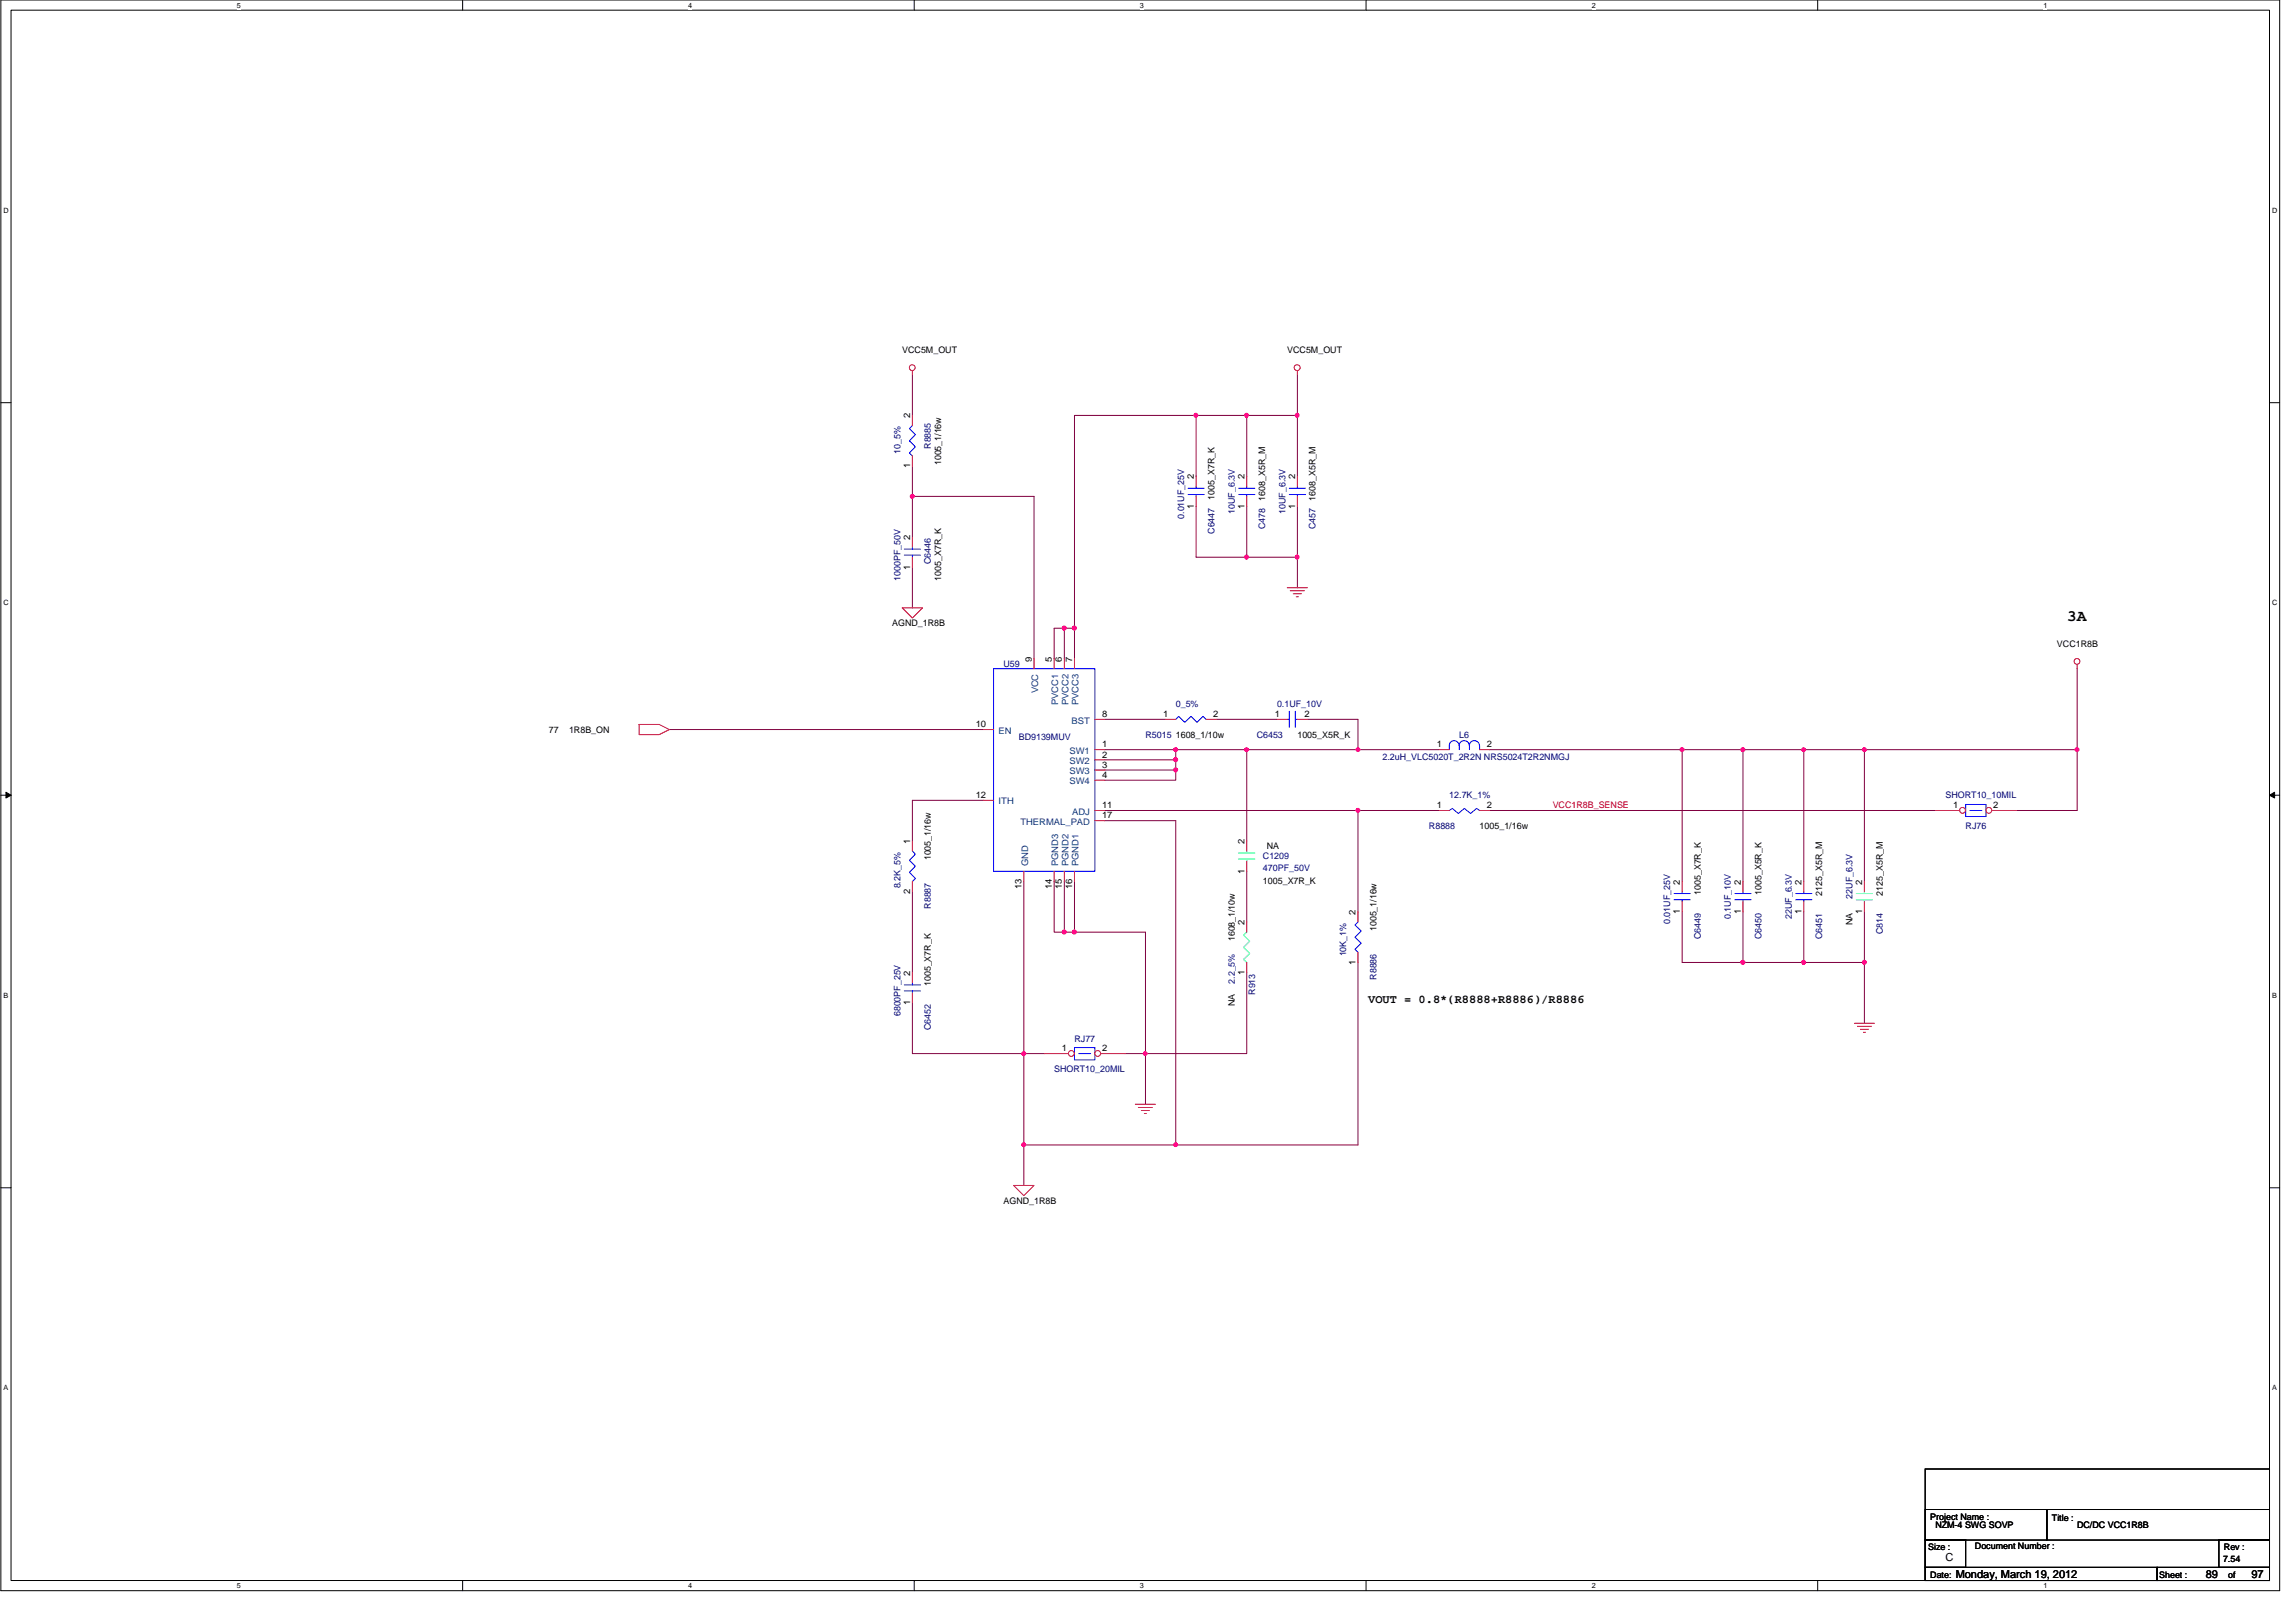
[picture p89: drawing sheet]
<svg xmlns="http://www.w3.org/2000/svg" width="420mm" height="297mm" viewBox="0 0 420 297" stroke-linecap="round" stroke-linejoin="round" font-family="sans-serif">
<defs><g id="words">
<text font-size="3" x="378.4" y="113.7">3A</text>
<text font-size="2.2" x="250.5" y="183.6">VOUT = 0.8*(R8888+R8886)/R8886</text>
<g font-size="2">
<text x="356.2" y="285.6">C</text>
<text x="358" y="288.8">Monday, March 19, 2012</text>
<text x="403.8" y="288.8">89</text>
<text x="412.2" y="288.8">97</text>
</g>
<g font-size="1.7">
<text x="165.2" y="64.5">VCC5M_OUT</text>
<text x="235.7" y="64.5">VCC5M_OUT</text>
<text x="166.6" y="76.6" transform="rotate(-90 166.6 76.6)">2</text>
<text x="166.6" y="85.7" transform="rotate(-90 166.6 85.7)">1</text>
<text x="172.3" y="85.1" transform="rotate(-90 172.3 85.1)">1005_1/16w</text>
<text x="218.6" y="87.7" transform="rotate(-90 218.6 87.7)">2</text>
<text x="227.8" y="87.7" transform="rotate(-90 227.8 87.7)">2</text>
<text x="237.1" y="87.7" transform="rotate(-90 237.1 87.7)">2</text>
<text x="218.6" y="93.1" transform="rotate(-90 218.6 93.1)">1</text>
<text x="222.3" y="91.4" transform="rotate(-90 222.3 91.4)">1005_X7R_K</text>
<text x="227.8" y="93.1" transform="rotate(-90 227.8 93.1)">1</text>
<text x="231.6" y="91.6" transform="rotate(-90 231.6 91.6)">1608_X5R_M</text>
<text x="237.1" y="93.1" transform="rotate(-90 237.1 93.1)">1</text>
<text x="240.9" y="91.6" transform="rotate(-90 240.9 91.6)">1608_X5R_M</text>
<text x="166.6" y="98.8" transform="rotate(-90 166.6 98.8)">2</text>
<text x="166.6" y="104.3" transform="rotate(-90 166.6 104.3)">1</text>
<text x="172.3" y="106.3" transform="rotate(-90 172.3 106.3)">1005_X7R_K</text>
<text x="163.4" y="114.6">AGND_1R8B</text>
<text x="376.6" y="118.3">VCC1R8B</text>
<text x="188.9" y="121.1" transform="rotate(-90 188.9 121.1)">9</text>
<text x="192.6" y="121.1" transform="rotate(-90 192.6 121.1)">5</text>
<text x="194.4" y="121.1" transform="rotate(-90 194.4 121.1)">6</text>
<text x="196.3" y="121.1" transform="rotate(-90 196.3 121.1)">7</text>
<text x="201.7" y="131.2">8</text>
<text x="213" y="131.2">1</text>
<text x="222.1" y="131.2">2</text>
<text x="233.4" y="131.2">1</text>
<text x="238.8" y="131.2">2</text>
<text x="100.5" y="134.1">77</text>
<text x="104.2" y="134.1">1R8B_ON</text>
<text x="178.6" y="133.1">10</text>
<text x="201.7" y="136.8">1</text>
<text x="215.3" y="135">1608_1/10w</text>
<text x="237.5" y="135">1005_X5R_K</text>
<text x="263" y="136.8">1</text>
<text x="272.2" y="136.8">2</text>
<text x="201.7" y="138.6">2</text>
<text x="201.7" y="140.5">3</text>
<text x="201.7" y="142.4">4</text>
<text x="178.6" y="146">12</text>
<text x="201.7" y="147.9">11</text>
<text x="201.7" y="149.8">17</text>
<text x="263" y="147.9">1</text>
<text x="272.2" y="147.9">2</text>
<text x="357.6" y="147.9">1</text>
<text x="364.9" y="147.9">2</text>
<text x="166.6" y="154.4" transform="rotate(-90 166.6 154.4)">1</text>
<text x="227.8" y="154.4" transform="rotate(-90 227.8 154.4)">2</text>
<text x="231.9" y="155.4">NA</text>
<text x="270.9" y="151.7">1005_1/16w</text>
<text x="170.4" y="157.4" transform="rotate(-90 170.4 157.4)">1005_1/16w</text>
<text x="227.8" y="159.9" transform="rotate(-90 227.8 159.9)">1</text>
<text x="231.2" y="161.7">1005_X7R_K</text>
<text x="307.5" y="161.9" transform="rotate(-90 307.5 161.9)">2</text>
<text x="318.7" y="161.9" transform="rotate(-90 318.7 161.9)">2</text>
<text x="329.8" y="161.9" transform="rotate(-90 329.8 161.9)">2</text>
<text x="340.9" y="161.9" transform="rotate(-90 340.9 161.9)">2</text>
<text x="166.6" y="163.6" transform="rotate(-90 166.6 163.6)">2</text>
<text x="187" y="162.7" transform="rotate(-90 187 162.7)">13</text>
<text x="192.6" y="162.7" transform="rotate(-90 192.6 162.7)">14</text>
<text x="194.4" y="162.7" transform="rotate(-90 194.4 162.7)">15</text>
<text x="196.3" y="162.7" transform="rotate(-90 196.3 162.7)">16</text>
<text x="248.2" y="167.4" transform="rotate(-90 248.2 167.4)">2</text>
<text x="307.5" y="167.3" transform="rotate(-90 307.5 167.3)">1</text>
<text x="311.4" y="163.7" transform="rotate(-90 311.4 163.7)">1005_X7R_K</text>
<text x="318.7" y="167.3" transform="rotate(-90 318.7 167.3)">1</text>
<text x="322.5" y="163.7" transform="rotate(-90 322.5 163.7)">1005_X5R_K</text>
<text x="329.8" y="167.3" transform="rotate(-90 329.8 167.3)">1</text>
<text x="333.6" y="163.9" transform="rotate(-90 333.6 163.9)">2125_X5R_M</text>
<text x="340.9" y="167.3" transform="rotate(-90 340.9 167.3)">1</text>
<text x="344.7" y="163.9" transform="rotate(-90 344.7 163.9)">2125_X5R_M</text>
<text x="226" y="172.3" transform="rotate(-90 226 172.3)">1608_1/10w</text>
<text x="227.8" y="169.3" transform="rotate(-90 227.8 169.3)">2</text>
<text x="252" y="170.4" transform="rotate(-90 252 170.4)">1005_1/16w</text>
<text x="339.2" y="169.3" transform="rotate(-90 339.2 169.3)">NA</text>
<text x="166.6" y="178.6" transform="rotate(-90 166.6 178.6)">2</text>
<text x="227.8" y="178.4" transform="rotate(-90 227.8 178.4)">1</text>
<text x="248.2" y="176.6" transform="rotate(-90 248.2 176.6)">1</text>
<text x="166.6" y="184" transform="rotate(-90 166.6 184)">1</text>
<text x="170.4" y="180.4" transform="rotate(-90 170.4 180.4)">1005_X7R_K</text>
<text x="226" y="184.1" transform="rotate(-90 226 184.1)">NA</text>
<text x="194.4" y="192.4">1</text>
<text x="201.7" y="192.4">2</text>
<text x="183.7" y="220.3">AGND_1R8B</text>
<text x="353.4" y="278.1">Project Name :</text>
<text x="354.3" y="279.6">NZM-4 SWG SOVP</text>
<text x="375.7" y="278.3">Title :</text>
<text x="380.3" y="279.6">DC/DC VCC1R8B</text>
<text x="353" y="283.7">Size :</text>
<text x="361.6" y="283.5">Document Number :</text>
<text x="407" y="285.9">7.54</text>
<text x="407.1" y="283.7">Rev :</text>
<text x="353.4" y="288.7">Date:</text>
<text x="395.3" y="288.7">Sheet :</text>
<text x="407.9" y="288.7">of</text>
</g>
<g font-size="1.7" fill="#000080">
<text x="164.9" y="83.1" transform="rotate(-90 164.9 83.1)">10_5%</text>
<text x="170.4" y="82.2" transform="rotate(-90 170.4 82.2)">R8885</text>
<text x="216.8" y="95" transform="rotate(-90 216.8 95)">0.01UF_25V</text>
<text x="226" y="94" transform="rotate(-90 226 94)">10UF_6.3V</text>
<text x="235.3" y="94" transform="rotate(-90 235.3 94)">10UF_6.3V</text>
<text x="222.3" y="97.7" transform="rotate(-90 222.3 97.7)">C6447</text>
<text x="231.6" y="96.8" transform="rotate(-90 231.6 96.8)">C478</text>
<text x="240.9" y="96.8" transform="rotate(-90 240.9 96.8)">C457</text>
<text x="164.9" y="106.3" transform="rotate(-90 164.9 106.3)">1000PF_50V</text>
<text x="170.4" y="103.3" transform="rotate(-90 170.4 103.3)">C6446</text>
<text x="183.7" y="122">U59</text>
<text x="215.3" y="129.4">0_5%</text>
<text x="233.8" y="129.4">0.1UF_10V</text>
<text x="186.5" y="135.4">BD9139MUV</text>
<text x="209.7" y="135">R5015</text>
<text x="230.1" y="135">C6453</text>
<text x="267.2" y="135">L6</text>
<text x="253.1" y="139.1">2.2uH_VLC5020T_2R2N NRS5024T2R2NMGJ</text>
<text x="265.3" y="146.1">12.7K_1%</text>
<text x="356.2" y="146.1">SHORT10_10MIL</text>
<text x="261.6" y="151.7">R8888</text>
<text x="359.9" y="151.7">RJ76</text>
<text x="231.2" y="157.2">C1209</text>
<text x="231.2" y="159.5">470PF_50V</text>
<text x="164.9" y="162.6" transform="rotate(-90 164.9 162.6)">8.2K_5%</text>
<text x="170.4" y="166.3" transform="rotate(-90 170.4 166.3)">R8887</text>
<text x="339.2" y="164.5" transform="rotate(-90 339.2 164.5)">22UF_6.3V</text>
<text x="305.8" y="169.1" transform="rotate(-90 305.8 169.1)">0.01UF_25V</text>
<text x="311.4" y="171.9" transform="rotate(-90 311.4 171.9)">C6449</text>
<text x="316.9" y="168.2" transform="rotate(-90 316.9 168.2)">0.1UF_10V</text>
<text x="322.5" y="171.9" transform="rotate(-90 322.5 171.9)">C6450</text>
<text x="328" y="168.2" transform="rotate(-90 328 168.2)">22UF_6.3V</text>
<text x="333.6" y="171.9" transform="rotate(-90 333.6 171.9)">C6451</text>
<text x="344.7" y="171" transform="rotate(-90 344.7 171)">C814</text>
<text x="246.5" y="175" transform="rotate(-90 246.5 175)">10K_1%</text>
<text x="252" y="179.3" transform="rotate(-90 252 179.3)">R8886</text>
<text x="164.9" y="186" transform="rotate(-90 164.9 186)">6800PF_25V</text>
<text x="226" y="180" transform="rotate(-90 226 180)">2.2_5%</text>
<text x="229.8" y="182.1" transform="rotate(-90 229.8 182.1)">R913</text>
<text x="170.4" y="188.6" transform="rotate(-90 170.4 188.6)">C6452</text>
<text x="196.7" y="190.6">RJ77</text>
<text x="193" y="196.2">SHORT10_20MIL</text>
</g>
<g font-size="1.7" fill="#004080">
<text x="190.1" y="126.9" transform="rotate(-90 190.1 126.9)">VCC</text>
<text x="193.7" y="129" transform="rotate(-90 193.7 129)">PVCC1</text>
<text x="195.6" y="129" transform="rotate(-90 195.6 129)">PVCC2</text>
<text x="197.5" y="129" transform="rotate(-90 197.5 129)">PVCC3</text>
<text x="182.8" y="134.3">EN</text>
<text x="195.8" y="138">SW1</text>
<text x="196.2" y="132.4">BST</text>
<text x="195.8" y="139.8">SW2</text>
<text x="195.8" y="141.7">SW3</text>
<text x="195.8" y="143.6">SW4</text>
<text x="182.8" y="147.2">ITH</text>
<text x="196.3" y="149.1">ADJ</text>
<text x="186.8" y="151">THERMAL_PAD</text>
<text x="188.2" y="158.5" transform="rotate(-90 188.2 158.5)">GND</text>
<text x="193.7" y="158.5" transform="rotate(-90 193.7 158.5)">PGND3</text>
<text x="195.6" y="158.5" transform="rotate(-90 195.6 158.5)">PGND2</text>
<text x="197.5" y="158.5" transform="rotate(-90 197.5 158.5)">PGND1</text>
</g>
<text font-size="1.7" fill="#f00" x="284.3" y="148">VCC1R8B_SENSE</text>
<g font-size="1.3">
<text x="43.3" y="1.4">5</text>
<text x="126" y="1.4">4</text>
<text x="208.7" y="1.4">3</text>
<text x="291.4" y="1.4">2</text>
<text x="374.1" y="1.4">1</text>
<text x=".6" y="38.9">D</text>
<text x="416" y="38.9">D</text>
<text x=".6" y="110.8">C</text>
<text x="416" y="110.8">C</text>
<text x=".6" y="182.6">B</text>
<text x="416" y="182.6">B</text>
<text x=".6" y="254.5">A</text>
<text x="416" y="254.5">A</text>
<text x="43.3" y="290.7">5</text>
<text x="126" y="290.7">4</text>
<text x="208.7" y="290.7">3</text>
<text x="291.4" y="290.7">2</text>
<text x="374.1" y="290.7">1</text>
</g>
</g></defs>
<path d="M.2 0h417.2v291.1h-417.2zM2 1.9h413.5v287.4h-413.5z" fill="none" stroke="#000" stroke-width=".18"/>
<g fill="#fff">
<path d="M43.3 .2h.8v1.5h-.8z"/>
<path d="M43.3 289.5h.8v1.5h-.8z"/>
</g>
<path d="M84.7 0v1.9M84.7 289.3v1.8" fill="none" stroke="#000" stroke-width=".18"/>
<g fill="#fff">
<path d="M126 .2h.7v1.5h-.7z"/>
<path d="M126 289.5h.7v1.5h-.7z"/>
</g>
<path d="M167.4 0v1.9M167.4 289.3v1.8" fill="none" stroke="#000" stroke-width=".18"/>
<g fill="#fff">
<path d="M208.7 .2h.7v1.5h-.7z"/>
<path d="M208.7 289.5h.7v1.5h-.7z"/>
</g>
<path d="M250.1 0v1.9M250.1 289.3v1.8" fill="none" stroke="#000" stroke-width=".18"/>
<g fill="#fff">
<path d="M291.4 .2h.7v1.5h-.7z"/>
<path d="M291.4 289.5h.7v1.5h-.7z"/>
</g>
<path d="M332.8 0v1.9M332.8 289.3v1.8" fill="none" stroke="#000" stroke-width=".18"/>
<g fill="#fff">
<path d="M374.1 .2h.7v1.5h-.7z"/>
<path d="M374.1 289.5h.7v1.5h-.7z"/>
<path d="M.6 37.8h1v1.4h-1z"/>
<path d="M416 37.8h.9v1.4h-.9z"/>
<path d="M.6 109.6h1v1.5h-1z"/>
<path d="M416 109.6h.9v1.5h-.9z"/>
</g>
<path d="M.2 73.7h1.8M415.5 73.7h1.9" fill="none" stroke="#000" stroke-width=".18"/>
<g fill="#fff">
<path d="M.6 181.4h.9v1.5h-.9z"/>
<path d="M416 181.4h.8v1.5h-.8z"/>
</g>
<path d="M.2 145.5h1.8M415.5 145.5h1.9" fill="none" stroke="#000" stroke-width=".18"/>
<path d="M1.1 145l.9 .5-.9 .5zM415.5 145.5l.9-.5v1z" fill="#000" stroke="#000" stroke-width=".18"/>
<g fill="#fff">
<path d="M.6 253.3h.8v1.5h-.8z"/>
<path d="M416 253.3h.8v1.5h-.8z"/>
</g>
<path d="M.2 217.4h1.8M415.5 217.4h1.9M352.5 276.3h22.2v5.6h-22.2zM352.5 268.9h63v20.4h-63zM374.7 276.3h40.8v5.6h-40.8zM352.5 281.9h7.4v5h-7.4zM352.5 286.9h42.4v2.4h-42.4zM394.9 286.9h20.6v2.4h-20.6zM406.2 281.9h9.3v5h-9.3z" fill="none" stroke="#000" stroke-width=".18"/>
<g fill="none" stroke="#800040" stroke-width=".18">
<path d="M167 68.6v7.4M219 76h-22.3v39M219 76v11.2M219 76h9.3M228.3 76v11.2M228.3 76h9.2M237.5 68.6v7.4M237.5 76v11.2M167 90.8h22.3v29.7M167 90.8v7.5M167 85.3v5.5M219 92.7v9.3h9.3"/>
<path d="M228.3 92.7v9.3M237.5 92.7v9.3M167 103.8v7.5M194.8 115h1.9M194.8 115h-1.8v5.5M194.8 115v5.5M196.7 115v5.5M228.3 102h9.2M237.5 102v5.6M122.5 133.5h57.5M202.3 131.7h11.1M202.3 137.2h13"/>
<path d="M202.3 139.1h13M215.3 137.2h13M215.3 139.1v1.8M215.3 137.2v1.9M222.7 131.7h11.1M228.3 137.2v16.7M228.3 137.2h20.3M239.3 131.7h9.3v5.5M248.6 137.2h14.9M272.7 137.2h35.3M308 137.2h11.1M308 137.2v24.1"/>
<path d="M319.1 137.2h11.1M319.1 137.2v24.1M330.2 137.2v24.1M330.2 137.2h11.1M341.3 137.2v24.1M341.3 137.2h39M380.3 137.2v11.1h-11.2M380.3 122.4v14.8M180 146.5h-13v7.4M202.3 150.2h13v59.4h-27.9M202.3 140.9h13M202.3 148.3h46.3v18.6"/>
<path d="M215.3 140.9v1.9h-13M228.3 159.5v9.2M248.6 148.3h14.9M272.7 148.3h81.6M167 163.2v14.8M187.4 161.3v31.5M193 161.3v9.3h1.8M194.8 161.3v9.3M194.8 170.6h1.9M196.7 170.6h13v31.5M196.7 161.3v9.3M228.3 178v14.8h-22.3"/>
<path d="M248.6 176.1v33.4h-33.3M308 166.9v9.2h11.1M319.1 176.1h11.1M319.1 166.9v9.2M330.2 166.9v9.2M330.2 176.1h11.1M341.3 176.1v11.2M341.3 166.9v9.2M167 183.6v9.2h20.4M187.4 192.8h3.8M187.4 192.8v24.2"/>
</g>
<g fill="#f0f" stroke="#f0f" stroke-width=".18">
<circle cx="167" cy="90.8" r=".36"/>
<circle cx="196.7" cy="115" r=".37"/>
<circle cx="237.5" cy="102" r=".35"/>
<circle cx="228.2" cy="102" r=".35"/>
<circle cx="237.5" cy="76" r=".35"/>
<circle cx="380.3" cy="137.2" r=".36"/>
<circle cx="307.9" cy="137.2" r=".36"/>
<circle cx="319.1" cy="137.2" r=".36"/>
<circle cx="330.2" cy="137.2" r=".34"/>
<circle cx="341.3" cy="137.2" r=".34"/>
<circle cx="341.3" cy="176.1" r=".35"/>
<circle cx="330.2" cy="176.1" r=".35"/>
<circle cx="215.2" cy="209.5" r=".36"/>
<circle cx="187.4" cy="192.8" r=".36"/>
<circle cx="209.7" cy="192.8" r=".34"/>
<circle cx="218.9" cy="76" r=".35"/>
<circle cx="194.8" cy="115" r=".37"/>
<circle cx="228.2" cy="76" r=".35"/>
<circle cx="196.7" cy="170.6" r=".37"/>
<circle cx="194.8" cy="170.6" r=".37"/>
<circle cx="215.2" cy="137.2" r=".36"/>
<circle cx="319.1" cy="176.1" r=".37"/>
<circle cx="215.2" cy="140.9" r=".37"/>
<circle cx="215.2" cy="139" r=".37"/>
<circle cx="248.6" cy="148.3" r=".35"/>
<circle cx="228.2" cy="137.2" r=".34"/>
<circle cx="248.6" cy="137.2" r=".34"/>
<circle cx="187.4" cy="209.5" r=".36"/>
</g>
<g fill="none" stroke="#f00" stroke-width=".18">
<path d="M167 67.9v.7M167 76v1.9M237.5 67.9v.7M167 83.4v1.9M219 90.8v1.9M219 87.2v1.8M228.3 90.8v1.9M228.3 87.2v1.8M165.2 111.3h3.7l-1.9 1.8zM235.7 107.6h3.6M236.2 108.1h2.6M236.8 108.7h1.4"/>
<path d="M237.3 109.2h.4M117 132.6h3.7l1.8 .9-1.8 1h-3.7zM233.8 131.7h1.9M237.5 131.7h1.8M380.3 121.6v.8M228.3 176.1v1.9M228.3 168.7v1.9M248.6 174.3v1.8M248.6 166.9v1.8M319.1 165v1.9M319.1 161.3v1.9M339.5 187.3h3.7"/>
<path d="M340.1 187.8h2.5M340.6 188.4h1.5M341.2 188.9h.3M185.6 217h3.7l-1.9 1.8zM207.8 202.1h3.7M208.4 202.7h2.6M208.9 203.2h1.5M209.5 203.8h.4"/>
<circle cx="167" cy="67.3" r=".54"/>
<circle cx="237.5" cy="67.3" r=".55"/>
<circle cx="380.2" cy="121" r=".54"/>
</g>
<g fill="none" stroke="#00f" stroke-width=".18">
<path d="M167 77.9l-.5 .5 1.1 1.1-1.1 1.2 1.1 1.1-1.1 1.1 .5 .5M217.5 90.5h3M217.5 89.4h3M219 90.5v.3M219 89v.4M226.8 89.4h2.9M226.8 90.5h2.9M228.3 90.5v.3M228.3 89v.4M235.7 131.7h.3M236 130.2v2.9M237.1 130.2v2.9"/>
<path d="M237.1 131.7h.4M359.9 147.2h3.7v2.2h-3.7zM360.6 148.3h2.2M248.6 168.7l-.5 .6 1.1 1.1-1.1 1.1 1.1 1.1-1.1 1.1 .5 .6M317.6 163.5h3M317.6 164.7h3M319.1 164.7v.3M319.1 163.2v.3"/>
</g>
<path d="M228.3 170.6l-.6 .6 1.1 1.1-1.1 1.1 1.1 1.1-1.1 1.1 .6 .5" fill="none" stroke="#00ff80" stroke-width=".18"/>
<circle cx="359.3" cy="148.3" r=".54" fill="#fff" stroke="#f00" stroke-width=".18"/>
<path d="M354.3 148.3h4.5" fill="none" stroke="#f00" stroke-width=".18"/>
<circle cx="364.1" cy="148.3" r=".54" fill="#fff" stroke="#f00" stroke-width=".18"/>
<path d="M213.4 131.7h1.9M220.8 131.7h1.9M263.5 137.2h1.8M270.9 137.2h1.8M263.5 148.3h1.8M270.9 148.3h1.8M364.7 148.3h4.4M330.2 165v1.9M330.2 161.3v1.9" fill="none" stroke="#f00" stroke-width=".18"/>
<g fill="none" stroke="#00f" stroke-width=".18">
<path d="M215.3 131.7l.5-.6 1.1 1.1 1.1-1.1 1.1 1.1 1.1-1.1 .6 .6M265.3 136.5v.7M265.3 136.4a.89 .89 0 0 1 .9-.8 .89 .89 0 0 1 .9 .8M267.2 136.4a.91 .91 0 0 1 .9-.8 .91 .91 0 0 1 .9 .8M267.2 136.5v.7M269 136.5v.7M269 136.4a.91 .91 0 0 1 .9-.8 .91 .91 0 0 1 .9 .8M270.9 136.5v.7M270.9 148.3l-.6-.3-1.1 .9-1.1-.9-1.1 .9-1.1-.9-.6 .3M328.7 163.5h3M328.7 164.7h3M330.2 164.7v.3"/>
<path d="M330.2 163.2v.3M196.7 191.7h3.7v2.3h-3.7zM197.5 192.8h2.2"/>
</g>
<circle cx="196.1" cy="192.8" r=".54" fill="#fff" stroke="#f00" stroke-width=".18"/>
<path d="M191.2 192.8h4.4" fill="none" stroke="#f00" stroke-width=".18"/>
<circle cx="201" cy="192.8" r=".54" fill="#fff" stroke="#f00" stroke-width=".18"/>
<g fill="none" stroke="#f00" stroke-width=".18">
<path d="M167 98.3v1.8M237.5 90.8v1.9M237.5 87.2v1.8M167 102v1.8M180 133.5h1.9M189.3 120.5v1.9M193 120.5v1.9M194.8 120.5v1.9M196.7 120.5v1.9M200.4 137.2h1.9M200.4 139.1h1.9M200.4 131.7h1.9"/>
<path d="M167 153.9v1.8M180 146.5h1.9M187.4 159.5v1.8M193 159.5v1.8M194.8 159.5v1.8M196.7 159.5v1.8M200.4 140.9h1.9M200.4 142.8h1.9M200.4 148.3h1.9M200.4 150.2h1.9M228.3 157.6v1.9M228.3 153.9v1.8"/>
<path d="M167 178v1.9M167 161.3v1.9M308 165v1.9M308 161.3v1.9M341.3 165v1.9M341.3 161.3v1.9M167 181.7v1.9M201.5 192.8h4.5"/>
</g>
<g fill="none" stroke="#00f" stroke-width=".18">
<path d="M236 90.5h3M236 89.4h3M237.5 90.5v.3M237.5 89v.4M165.6 101.6h2.9M165.6 100.5h2.9M167 101.6v.4M167 100.1v.4M181.9 122.4h18.5v37.1h-18.5zM167 155.7l.6 .6-1.1 1.1 1.1 1.1-1.1 1.1 1.1 1.2-.6 .5M167 179.9v.4M306.5 163.5h2.9"/>
<path d="M306.5 164.7h2.9M308 164.7v.3M308 163.2v.3M165.6 181.4h2.9M165.6 180.3h2.9M167 181.4v.3"/>
</g>
<path d="M226.8 156.1h2.9M226.8 157.2h2.9M228.3 157.2v.4M228.3 155.7v.4M339.8 163.5h3M339.8 164.7h3M341.3 164.7v.3M341.3 163.2v.3" fill="none" stroke="#00ff80" stroke-width=".18"/>
<g fill="#f0f" stroke="#f0f" stroke-width=".18">
<circle cx="167" cy="90.8" r=".36"/>
<circle cx="196.7" cy="115" r=".37"/>
<circle cx="237.5" cy="102" r=".35"/>
<circle cx="228.2" cy="102" r=".35"/>
<circle cx="237.5" cy="76" r=".35"/>
<circle cx="380.3" cy="137.2" r=".36"/>
<circle cx="307.9" cy="137.2" r=".36"/>
<circle cx="319.1" cy="137.2" r=".36"/>
<circle cx="330.2" cy="137.2" r=".34"/>
<circle cx="341.3" cy="137.2" r=".34"/>
<circle cx="341.3" cy="176.1" r=".35"/>
<circle cx="330.2" cy="176.1" r=".35"/>
<circle cx="215.2" cy="209.5" r=".36"/>
<circle cx="187.4" cy="192.8" r=".36"/>
<circle cx="209.7" cy="192.8" r=".34"/>
<circle cx="218.9" cy="76" r=".35"/>
<circle cx="194.8" cy="115" r=".37"/>
<circle cx="228.2" cy="76" r=".35"/>
<circle cx="196.7" cy="170.6" r=".37"/>
<circle cx="194.8" cy="170.6" r=".37"/>
<circle cx="215.2" cy="137.2" r=".36"/>
<circle cx="319.1" cy="176.1" r=".37"/>
<circle cx="215.2" cy="140.9" r=".37"/>
<circle cx="215.2" cy="139" r=".37"/>
<circle cx="248.6" cy="148.3" r=".35"/>
<circle cx="228.2" cy="137.2" r=".34"/>
<circle cx="248.6" cy="137.2" r=".34"/>
<circle cx="187.4" cy="209.5" r=".36"/>
</g>
<use href="#words"/>
</svg>
